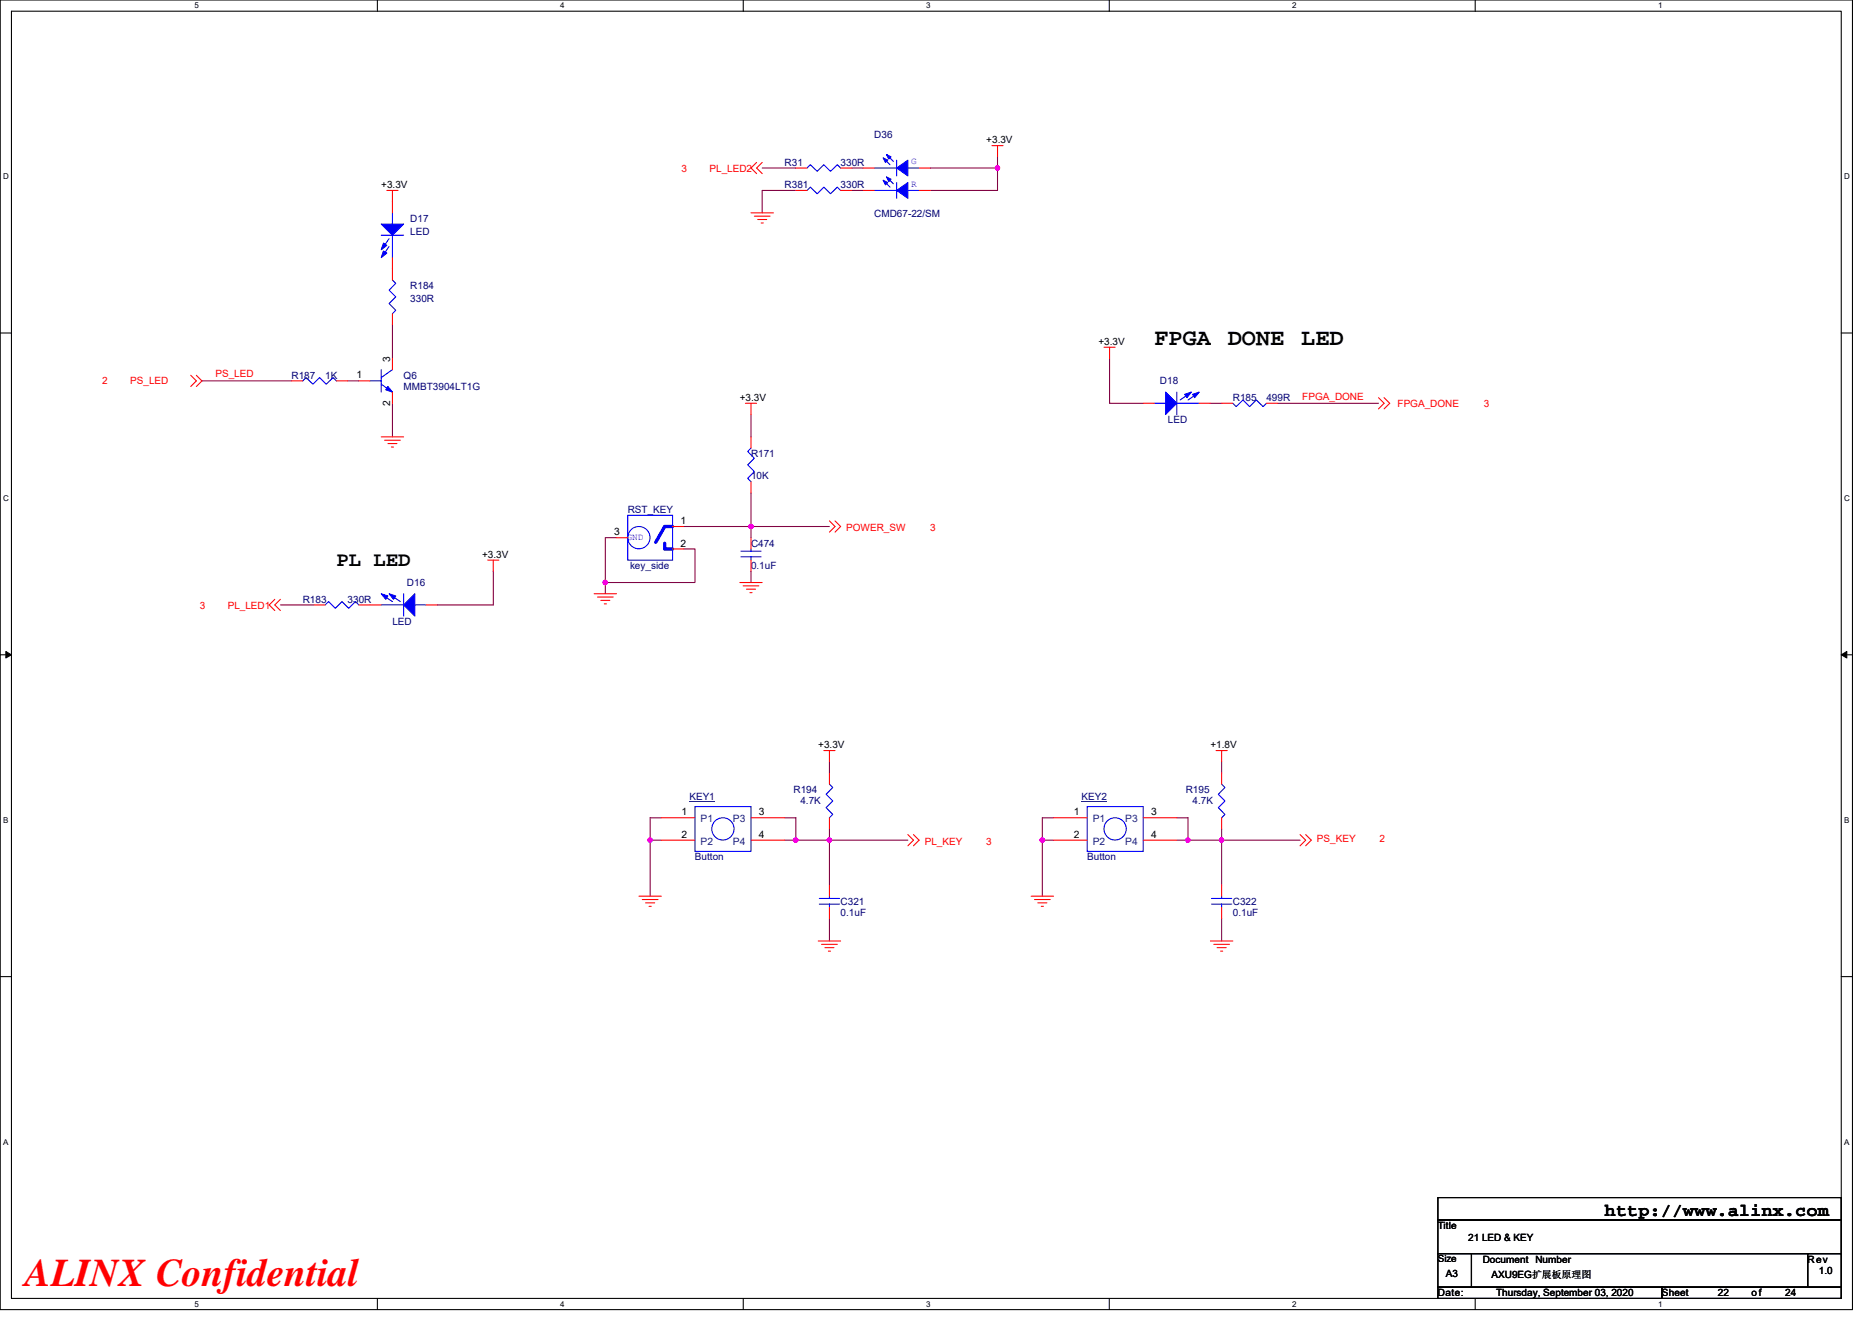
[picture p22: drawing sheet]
<svg xmlns="http://www.w3.org/2000/svg" width="297mm" height="210mm" viewBox="0 0 297 210" stroke-linecap="round" stroke-linejoin="round" font-family="sans-serif">
<defs><g id="words">
<text font-size="6.2" fill="#f00" x="4" y="204.2">ALINX Confidential</text>
<g font-size="3.7">
<text x="183.2" y="54.7">FPGA</text>
<text x="194.8" y="54.7">DONE</text>
<text x="206.5" y="54.7">LED</text>
</g>
<text font-size="3.3" x="53.4" y="89.8">PL LED</text>
<text font-size="2.8" x="254.7" y="193">http://www.alinx.com</text>
<g font-size="1.6" fill="#000080">
<text x="138.7" y="21.9">D36</text>
<text x="124.5" y="29.9">R381</text>
<text x="124.5" y="26.3">R31</text>
<text x="133.4" y="29.9">330R</text>
<text x="133.4" y="26.3">330R</text>
<text x="65.1" y="35.2">D17</text>
<text x="138.7" y="34.5">CMD67-22/SM</text>
<text x="65.1" y="37.3">LED</text>
<text x="65.1" y="45.9">R184</text>
<text x="65.1" y="48">330R</text>
<text x="46.3" y="60.1">R187</text>
<text x="51.6" y="60.1">1K</text>
<text x="64" y="60.1">Q6</text>
<text x="64" y="61.9">MMBT3904LT1G</text>
<text x="184.1" y="61">D18</text>
<text x="195.6" y="63.6">R185</text>
<text x="201" y="63.6">499R</text>
<text x="185.3" y="67.2">LED</text>
<text x="119.2" y="72.5">R171</text>
<text x="119.2" y="76.1">10K</text>
<text x="99.6" y="81.4">RST_KEY</text>
<text x="119.2" y="86.8">C474</text>
<text x="48" y="95.7">R183</text>
<text x="55.2" y="95.7">330R</text>
<text x="64.6" y="93">D16</text>
<text x="100" y="90.3">key_side</text>
<text x="119.2" y="90.3">0.1uF</text>
<text x="62.3" y="99.2">LED</text>
<text x="125.9" y="125.9">R194</text>
<text x="188.1" y="125.9">R195</text>
<text x="109.4" y="126.9">KEY1</text>
<text x="127" y="127.7">4.7K</text>
<text x="171.6" y="126.9">KEY2</text>
<text x="189.2" y="127.7">4.7K</text>
<text x="110.3" y="136.5">Button</text>
<text x="172.5" y="136.5">Button</text>
<text x="133.4" y="143.7">C321</text>
<text x="195.6" y="143.7">C322</text>
<text x="133.4" y="145.4">0.1uF</text>
<text x="195.6" y="145.4">0.1uF</text>
</g>
<g font-size="1.6">
<text x="156.5" y="22.8">+3.3V</text>
<text x="60.5" y="29.9">+3.3V</text>
<text x="61.9" y="57.4" transform="rotate(-90 61.9 57.4)">3</text>
<text x="174.3" y="54.8">+3.3V</text>
<text x="56.6" y="60.1">1</text>
<text x="61.9" y="64.4" transform="rotate(-90 61.9 64.4)">2</text>
<text x="117.4" y="63.6">+3.3V</text>
<text x="108" y="83.2">1</text>
<text x="76.5" y="88.5">+3.3V</text>
<text x="97.5" y="85">3</text>
<text x="108" y="86.7">2</text>
<text x="129.8" y="118.8">+3.3V</text>
<text x="192.1" y="118.8">+1.8V</text>
<text x="108.1" y="129.4">1</text>
<text x="120.4" y="129.4">3</text>
<text x="170.4" y="129.4">1</text>
<text x="182.6" y="129.4">3</text>
<text x="108.1" y="133">2</text>
<text x="120.4" y="133">4</text>
<text x="170.4" y="133">2</text>
<text x="182.6" y="133">4</text>
<text x="228.2" y="195.1">Title</text>
<text x="233" y="197">21 LED &amp; KEY</text>
<text x="228.2" y="200.4">Size</text>
<text x="229.4" y="202.7">A3</text>
<text x="235.3" y="200.4">Document Number</text>
<text x="236.7" y="202.9">AXU9EG扩展板原理图</text>
<text x="286.8" y="200.4">Rev</text>
<text x="288.6" y="202.2">1.0</text>
<text x="228.2" y="205.7">Date:</text>
<text x="237.4" y="205.7">Thursday, September 03, 2020</text>
<text x="263.7" y="205.7">Sheet</text>
<text x="272.6" y="205.7">22</text>
<text x="277.9" y="205.7">of</text>
<text x="283.3" y="205.7">24</text>
</g>
<g font-size="1.6" fill="#f00">
<text x="108.1" y="27.4">3</text>
<text x="112.6" y="27.4">PL_LED2</text>
<text x="34.2" y="59.9">PS_LED</text>
<text x="16.2" y="61">2</text>
<text x="20.7" y="61">PS_LED</text>
<text x="206.6" y="63.4">FPGA_DONE</text>
<text x="221.8" y="64.5">FPGA_DONE</text>
<text x="235.5" y="64.5">3</text>
<text x="134.3" y="84.3">POWER_SW</text>
<text x="147.6" y="84.3">3</text>
<text x="31.7" y="96.7">3</text>
<text x="36.1" y="96.7">PL_LED1</text>
<text x="146.7" y="134">PL_KEY</text>
<text x="156.5" y="134">3</text>
<text x="209" y="133.7">PS_KEY</text>
<text x="218.9" y="133.7">2</text>
</g>
<g font-size="1.6" fill="#004080">
<text x="111.2" y="130.5">P1</text>
<text x="116.3" y="130.5">P3</text>
<text x="173.4" y="130.5">P1</text>
<text x="178.5" y="130.5">P3</text>
<text x="111.2" y="134.1">P2</text>
<text x="116.3" y="134.1">P4</text>
<text x="173.4" y="134.1">P2</text>
<text x="178.5" y="134.1">P4</text>
</g>
<g font-size="1.5" fill="#00f">
<text x="144.6" y="26.1">G</text>
<text x="144.6" y="29.6">R</text>
<text x="99.4" y="85.6">GND</text>
</g>
<g font-size="1.3">
<text x="30.8" y="1.3">5</text>
<text x="88.9" y="1.3">4</text>
<text x="147" y="1.3">3</text>
<text x="205" y="1.3">2</text>
<text x="263.1" y="1.3">1</text>
<text x=".5" y="28.4">D</text>
<text x="292.6" y="28.4">D</text>
<text x=".5" y="79.5">C</text>
<text x="292.6" y="79.5">C</text>
<text x=".5" y="130.6">B</text>
<text x="292.6" y="130.6">B</text>
<text x=".5" y="181.7">A</text>
<text x="292.6" y="181.7">A</text>
<text x="30.8" y="207.4">5</text>
<text x="88.9" y="207.4">4</text>
<text x="147" y="207.4">3</text>
<text x="205" y="207.4">2</text>
<text x="263.1" y="207.4">1</text>
</g>
</g></defs>
<path d="M0 0h293.9v207.9h-293.9zM1.8 1.8h290.4v204.3h-290.4z" fill="none" stroke="#000" stroke-width=".17"/>
<g fill="#fff">
<path d="M30.8 .2h.7v1.4h-.7z"/>
<path d="M30.8 206.3h.7v1.4h-.7z"/>
</g>
<path d="M59.9 0v1.8M59.9 206.1v1.8" fill="none" stroke="#000" stroke-width=".17"/>
<g fill="#fff">
<path d="M88.9 .2h.7v1.4h-.7z"/>
<path d="M88.9 206.3h.7v1.4h-.7z"/>
</g>
<path d="M117.9 0v1.8M117.9 206.1v1.8" fill="none" stroke="#000" stroke-width=".17"/>
<g fill="#fff">
<path d="M147 .2h.7v1.4h-.7z"/>
<path d="M147 206.3h.7v1.4h-.7z"/>
</g>
<path d="M176 0v1.8M176 206.1v1.8" fill="none" stroke="#000" stroke-width=".17"/>
<g fill="#fff">
<path d="M205 .2h.7v1.4h-.7z"/>
<path d="M205 206.3h.7v1.4h-.7z"/>
</g>
<path d="M234.1 0v1.8M234.1 206.1v1.8" fill="none" stroke="#000" stroke-width=".17"/>
<g fill="#fff">
<path d="M263.1 .2h.7v1.4h-.7z"/>
<path d="M263.1 206.3h.7v1.4h-.7z"/>
<path d="M.5 27.3h.9v1.4h-.9z"/>
<path d="M292.6 27.3h.9v1.4h-.9z"/>
<path d="M.5 78.4h.9v1.4h-.9z"/>
<path d="M292.6 78.4h.9v1.4h-.9z"/>
</g>
<path d="M0 52.9h1.8M292.2 52.9h1.7" fill="none" stroke="#000" stroke-width=".17"/>
<g fill="#fff">
<path d="M.5 129.5h.8v1.4h-.8z"/>
<path d="M292.6 129.5h.9v1.4h-.9z"/>
</g>
<path d="M0 103.9h1.8M292.2 103.9h1.7" fill="none" stroke="#000" stroke-width=".17"/>
<path d="M.9 103.4l.9 .5-.9 .5zM292.2 103.9l.8-.5v1z" fill="#000" stroke="#000" stroke-width=".16"/>
<g fill="#fff">
<path d="M.5 180.5h.8v1.4h-.8z"/>
<path d="M292.6 180.5h.9v1.4h-.9z"/>
</g>
<path d="M0 155h1.8M292.2 155h1.7M228.2 190.1h64v3.5h-64zM228.2 193.6h64v5.4h-64zM228.2 199h5.3v5.3h-5.3zM233.5 199h53.3v5.3h-53.3zM286.8 199h5.4v5.3h-5.4zM228.2 204.3h35.5v1.8h-35.5zM263.7 204.3h28.5v1.8h-28.5z" fill="none" stroke="#000" stroke-width=".17"/>
<g fill="none" stroke="#800040" stroke-width=".17">
<path d="M120.9 26.7h5.4M126.3 30.2h-5.4v3.6M135.2 26.7h1.7M135.2 30.2h1.7M147.6 26.7h10.7M158.3 24.9v1.8M158.3 26.7v3.5h-10.7M62.3 51.6v5.3M176.1 56.9v7.1h5.3M32 60.5h14.3M55.2 60.5h1.7M62.3 64v5.3"/>
<path d="M119.2 65.8v3.5M119.2 78.2v5.4M192.1 64h1.7M202.7 64h16M44.5 96h5.3M78.3 90.7v5.3h-8.9M97.8 85.3h-1.7v7.2M108.5 83.6h10.7M108.5 87.1h1.8v5.4h-14.2v1.7M119.2 90.7v1.8M119.2 83.6v1.7M119.2 83.6h12.4"/>
<path d="M103.2 133.4v8.8M103.2 133.3h1.7M104.9 129.8h-1.7v3.5M124.5 133.3h1.8M124.5 129.8h1.8v3.5M126.3 133.3h5.3M131.6 133.3h12.5M131.6 133.4v7.1M131.6 120.9v1.8M131.6 131.6v1.7M165.4 133.4v8.8M165.4 133.3h1.8"/>
<path d="M167.2 129.8h-1.8v3.5M186.7 133.3h1.8M186.7 129.8h1.8v3.5M188.5 133.3h5.3M193.8 120.9v1.8M193.8 131.6v1.7M193.8 133.4v7.1M193.8 133.3h12.5M131.6 145.8v3.6M193.8 145.8v3.6"/>
</g>
<g fill="#f0f" stroke="#f0f" stroke-width=".17">
<circle cx="103.2" cy="133.3" r=".35"/>
<circle cx="126.3" cy="133.3" r=".35"/>
<circle cx="131.6" cy="133.3" r=".35"/>
<circle cx="193.8" cy="133.3" r=".35"/>
<circle cx="165.4" cy="133.3" r=".35"/>
<circle cx="188.5" cy="133.3" r=".35"/>
<circle cx="158.3" cy="26.7" r=".35"/>
<circle cx="119.2" cy="83.6" r=".35"/>
<circle cx="96" cy="92.4" r=".35"/>
</g>
<g fill="none" stroke="#f00" stroke-width=".17">
<path d="M61.4 30.2h1.8M62.3 30.2v3.6M119.2 33.8h3.5M119.7 34.3h2.5M120.1 25.8l-.9 .9 .9 .9M120.2 34.8h1.5M120.8 35.4h.3M120.9 25.8l-.8 .9 .8 .9M126.3 30.2h1.8M126.3 26.7h1.8M133.4 30.2h1.8M133.4 26.7h1.8"/>
<path d="M136.9 30.2h1.8M136.9 26.7h1.8M145.8 30.2h1.8M145.8 26.7h1.8M157.4 23.1h1.8M158.3 23.1v1.8M30.3 59.6l.9 .9-.9 .8M31.2 59.6l.8 .9-.8 .8M62.3 56.9v1.8M62.3 40.9v3.5M62.3 49.8v1.8M175.2 55.1h1.8"/>
<path d="M176.1 55.1v1.8M46.3 60.5h1.7M53.4 60.5h1.8M56.9 60.5h1.8M60.5 69.3h3.5M61 69.9h2.5M61.5 70.4h1.5M62.1 71h.3M62.3 62.2v1.8M118.3 64h1.8M119.2 76.5v1.7M119.2 69.3v1.8"/>
<path d="M119.2 64v1.8M181.4 64h1.8M190.3 64h1.8M193.8 64h1.8M201 64h1.7M218.7 63.1l.9 .9-.9 .9M219.6 63.1l.9 .9-.9 .9M43.6 95.1l-.9 .9 .9 .9M44.5 95.1l-.9 .9 .9 .9M49.8 96h1.8M56.9 96h3.6M67.6 96h1.8"/>
<path d="M77.4 88.9h1.8M78.3 88.9v1.8M94.3 94.2h3.5M94.8 94.8h2.5M95.3 95.3h1.5M95.9 95.8h.3M97.8 85.3h1.8M106.7 83.6h1.8M106.7 87.1h1.8M117.4 92.5h3.5M117.9 93h2.5M118.4 93.5h1.5"/>
<path d="M119 94.1h.3M119.2 85.3v1.8M119.2 88.9v1.8M131.6 82.7l.9 .9-.9 .9M132.5 82.7l.9 .9-.9 .9M130.7 119.1h1.8M131.6 119.1v1.8M193 119.1h1.7M193.8 119.1v1.8M104.9 129.8h5.4M104.9 133.3h5.4M119.2 133.3h5.3"/>
<path d="M119.2 129.8h5.3M131.6 129.8v1.8M131.6 122.7v1.8M144.1 132.5l.8 .8-.8 .9M144.9 132.5l.9 .8-.9 .9M167.2 129.8h5.3M167.2 133.3h5.3M181.4 133.3h5.3M181.4 129.8h5.3M193.8 129.8v1.8M193.8 122.7v1.8M206.3 132.5l.9 .8-.9 .9"/>
<path d="M207.2 132.5l.9 .8-.9 .9M101.4 142.2h3.5M101.9 142.8h2.5M102.4 143.3h1.5M103 143.8h.3M129.8 149.4h3.6M130.4 149.9h2.5M130.9 150.4h1.4M131.4 151h.4M131.6 140.5v1.7M131.6 144v1.8M163.6 142.2h3.6"/>
<path d="M164.1 142.8h2.5M164.7 143.3h1.4M165.2 143.8h.4M192.1 149.4h3.5M192.6 149.9h2.5M193.1 150.4h1.5M193.7 151h.3M193.8 140.5v1.7M193.8 144v1.8"/>
</g>
<g fill="none" stroke="#00f" stroke-width=".17">
<path d="M60.5 37.3h3.5M61.7 37.9l-1 1.6M61.7 39.1l-1 1.6M62.3 33.8v1.8M62.3 37.3v3.6M128.1 30.2l.5-.5 1.1 1.1 1-1.1 1.1 1.1 1.1-1.1 .5 .5M128.1 26.7l.5-.6 1.1 1.1 1-1.1 1.1 1.1 1.1-1.1 .5 .6M138.7 30.2h3.6M138.7 26.7h3.6M140.1 25.1l1.1 1M140.1 28.6l1.1 1.1M140.7 24.5l1 1.1"/>
<path d="M140.7 28.1l1 1.1M142.3 29v2.5M142.3 25.4v2.5M144.1 30.2h1.7M144.1 26.7h1.7M60.5 58.7v3.5M62.3 58.7l-1.8 1.2M62.3 44.4l.5 .6-1.1 1.1 1.1 1-1.1 1.1 1.1 1.1-.5 .5M48 60.5l.6-.6 1.1 1.1 1-1.1 1.1 1.1 1-1.1 .6 .6M58.7 60.5h1.8M60.5 61l1.8 1.2M119.2 71.1l-.6 .5 1.1 1.1-1.1 1.1 1.1 1-1.1 1.1 .6 .6"/>
<path d="M183.2 64h1.8M186.7 62.2v3.6M186.7 64h3.6M188.9 62.4l-1.6 1.1M190.1 62.4l-1.6 1.1M195.6 64l.5 .5 1.1-1 1.1 1 1-1 1.1 1 .6-.5M51.6 96l.5-.5 1.1 1 1.1-1 1 1 1.1-1 .5 .5M60.5 96h3.5M60.7 94.4l1.6 1.1M61.9 94.4l1.6 1.1M64 94.2v3.6M65.8 96h1.8"/>
<path d="M99.6 81.8h7.1v7.1h-7.1zM117.6 88.4h3.2M117.6 87.5h3.2M119.2 87.1v.4M119.2 88.4v.5M110.3 128h8.9v7.1h-8.9zM131.6 124.5l.5 .5-1 1.1 1 1-1 1.1 1 1.1-.5 .5M172.5 128h8.9v7.1h-8.9zM193.8 124.5l.6 .5-1.1 1.1 1.1 1-1.1 1.1 1.1 1.1-.6 .5M130 143.5h3.2M130 142.6h3.2M131.6 142.2v.4"/>
<path d="M131.6 143.5v.5M192.2 143.5h3.2M192.2 142.6h3.2M193.8 142.2v.4M193.8 143.5v.5"/>
<circle cx="101.4" cy="85.3" r="1.77"/>
<circle cx="114.7" cy="131.6" r="1.77"/>
<circle cx="176.9" cy="131.6" r="1.77"/>
</g>
<g fill="#00f" stroke="#00f" stroke-width=".17">
<path d="M61.5 61.3l.8 .9-1.1-.3z" fill-rule="evenodd"/>
<path d="M142.3 30.2l1.8-1.2v2.5z" fill-rule="evenodd"/>
<path d="M142.3 26.7l1.8-1.3v2.5z" fill-rule="evenodd"/>
<path d="M140.7 24.5l.7 .4-.4 .4z" fill-rule="evenodd"/>
<path d="M140.1 25.1l.8 .3-.4 .4z" fill-rule="evenodd"/>
<path d="M140.7 28.1l.7 .3-.4 .4z" fill-rule="evenodd"/>
<path d="M140.1 28.6l.8 .4-.4 .3z" fill-rule="evenodd"/>
<path d="M65.8 94.2v3.6l-1.8-1.8z" fill-rule="evenodd"/>
<path d="M61.7 94.2l1.1 .4-.4 .5z" fill-rule="evenodd"/>
<path d="M60.5 94.2l1 .4-.3 .5z" fill-rule="evenodd"/>
<path d="M185 62.2l1.7 1.8-1.7 1.8z" fill-rule="evenodd"/>
<path d="M188 62.6l1-.4-.7 .9z" fill-rule="evenodd"/>
<path d="M189.2 62.6l1.1-.4-.7 .9z" fill-rule="evenodd"/>
<path d="M60.5 35.6h3.5l-1.7 1.7z" fill-rule="evenodd"/>
<path d="M60.9 38.6l.5 .3-.9 .7z" fill-rule="evenodd"/>
<path d="M60.9 39.8l.5 .4-.9 .7z" fill-rule="evenodd"/>
</g>
<path d="M109.4 127.2h4M171.6 127.2h4.1" fill="none" stroke="#000080" stroke-width=".16"/>
<path d="M105.5 86.2v.9h1.2M106.7 83.6h-1.2l-1.4 2.5" fill="none" stroke="#00f" stroke-width=".53"/>
<use href="#words"/>
</svg>
